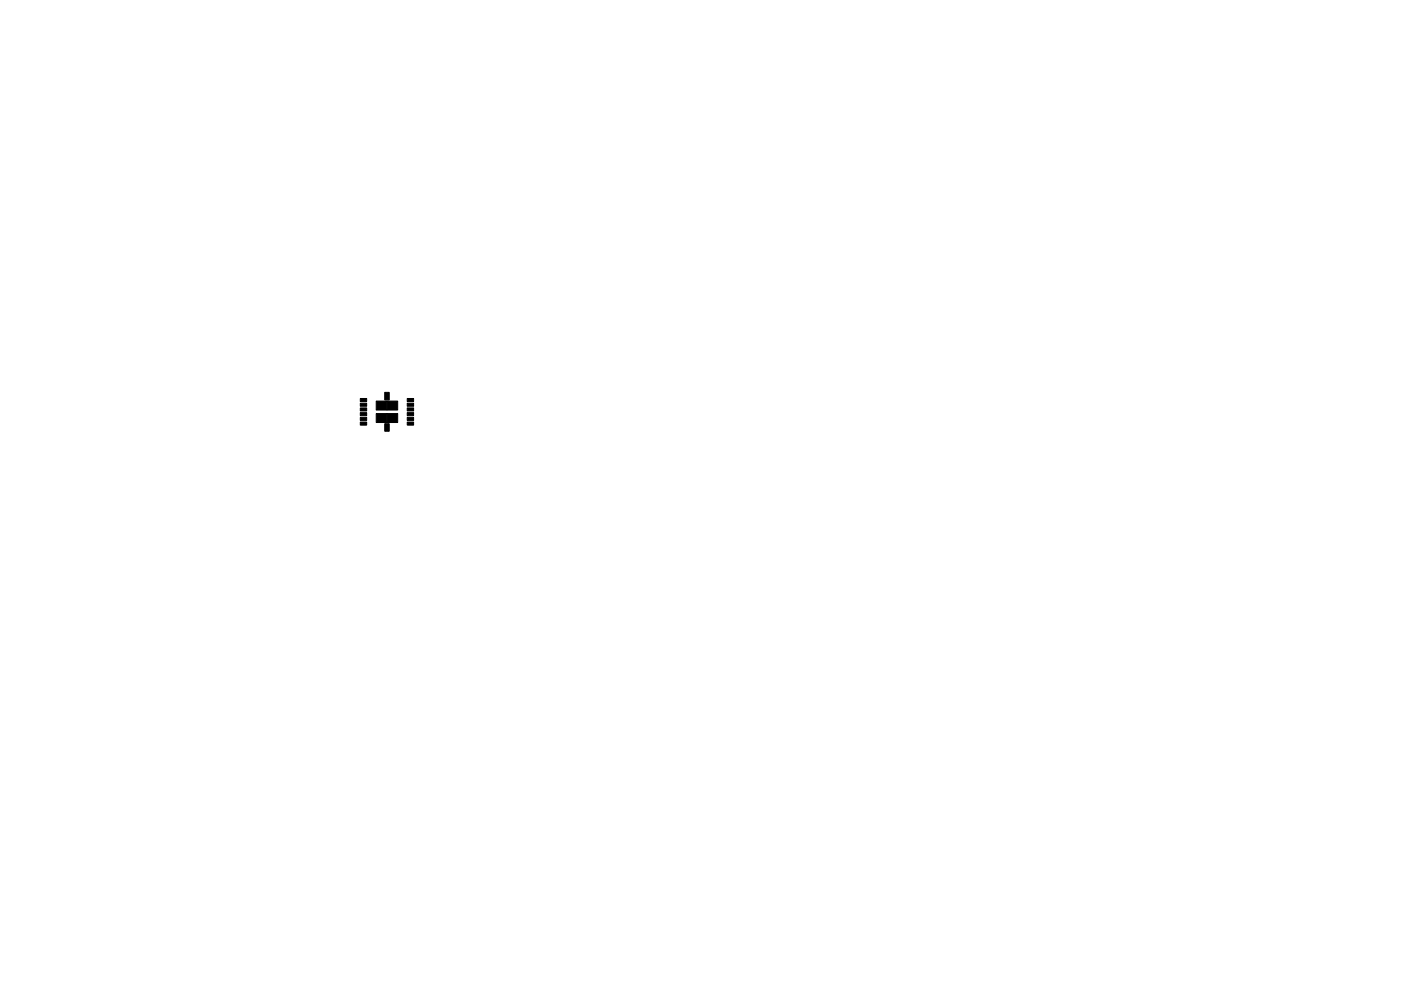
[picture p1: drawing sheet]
<svg xmlns="http://www.w3.org/2000/svg" width="297mm" height="210mm" viewBox="0 0 297 210" stroke-linecap="round" stroke-linejoin="round" font-family="sans-serif">
<g fill="#000" stroke="#000" stroke-width=".21">
<path d="M76.4 89.5h1.3v.7h-1.3zM76.4 88.5h1.3v.7h-1.3zM76.4 87.5h1.3v.7h-1.3zM76.4 86.5h1.3v.7h-1.3zM76.4 85.5h1.3v.7h-1.3zM76.4 84.5h1.3v.7h-1.3zM79.8 87.7h2.2v1.9h-2.2zM79.8 85.1h2.2v1.9h-2.2zM81.6 89.9h.9v1.6h-.9zM81.6 83.2h.9v1.6h-.9zM82.1 87.7h2.2v1.9h-2.2zM82.1 85.1h2.2v1.9h-2.2z"/>
<path d="M86.3 84.5h1.4v.7h-1.4zM86.3 85.5h1.4v.7h-1.4zM86.3 86.5h1.4v.7h-1.4zM86.3 87.5h1.4v.7h-1.4zM86.3 88.5h1.4v.7h-1.4zM86.3 89.5h1.4v.7h-1.4z"/>
</g>
</svg>
